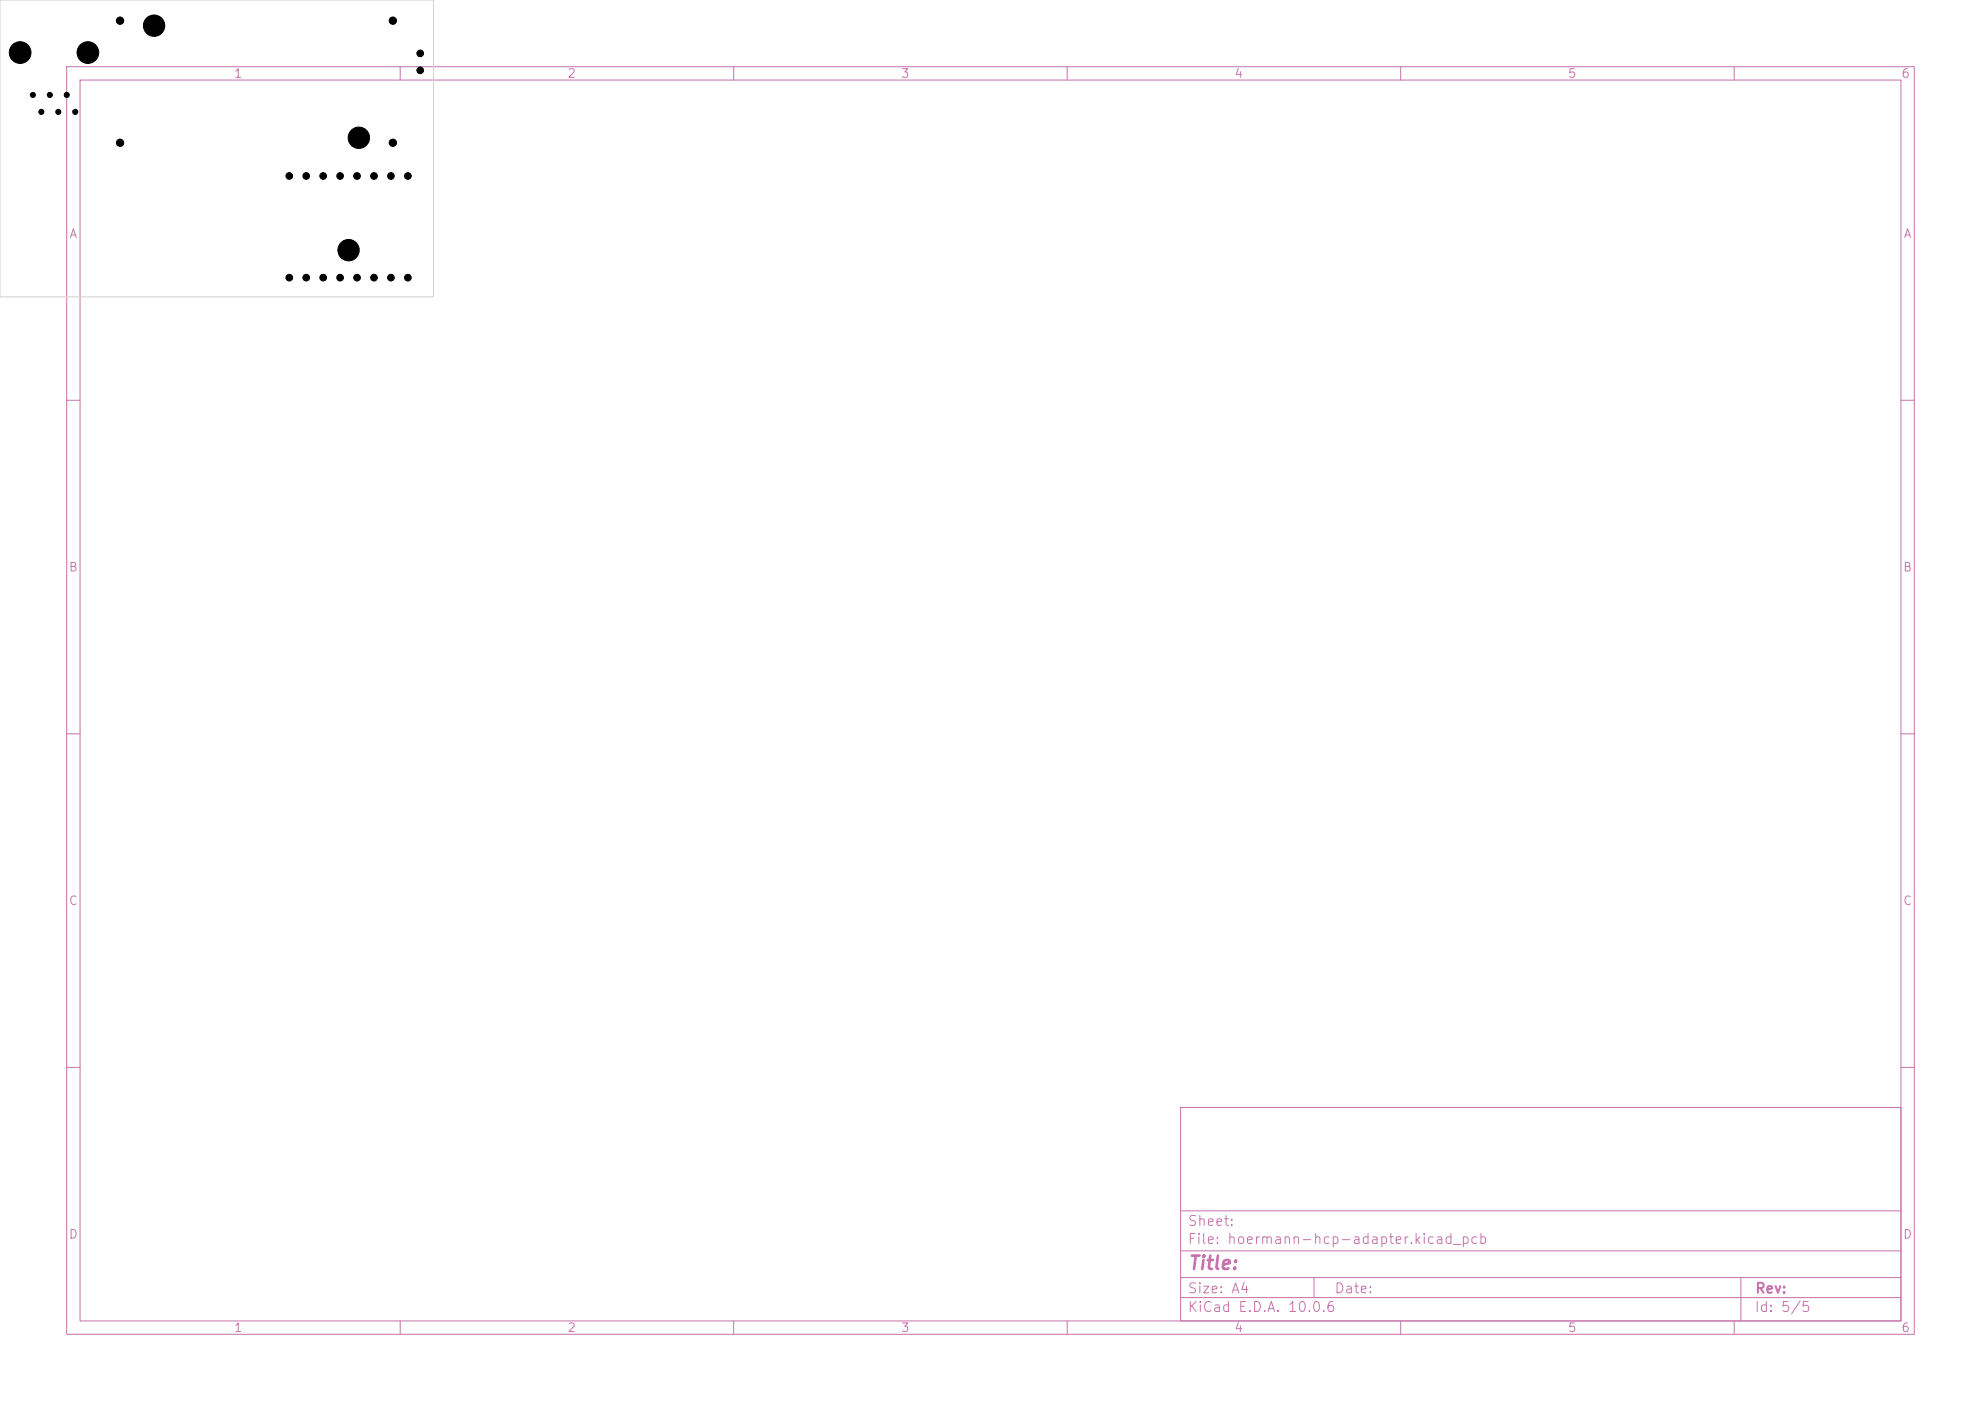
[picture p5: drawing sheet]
<svg xmlns="http://www.w3.org/2000/svg" width="297mm" height="210mm" viewBox="0 0 297 210" stroke-linecap="round" stroke-linejoin="round" font-family="sans-serif">
<defs><g id="words">
<text font-size="2" fill="#c872ab" x="178" y="190.8">Title:</text>
<g font-size="1.5" fill="#c872ab">
<text x="178" y="184.1">Sheet:</text>
<text x="178" y="186.8">File: hoermann-hcp-adapter.kicad_pcb</text>
<text x="178" y="197">KiCad E.D.A. 10.0.6</text>
<text x="178" y="194.2">Size: A4</text>
<text x="200" y="194.2">Date:</text>
<text x="263" y="197">Id: 5/5</text>
<text x="263" y="194.2">Rev:</text>
</g>
<g font-size="1.3" fill="#c872ab">
<text x="35" y="12">1</text>
<text x="85" y="12">2</text>
<text x="135" y="12">3</text>
<text x="185" y="12">4</text>
<text x="235" y="12">5</text>
<text x="285" y="12">6</text>
<text x="10.3" y="36">A</text>
<text x="285.3" y="36">A</text>
<text x="10.2" y="86">B</text>
<text x="285.2" y="86">B</text>
<text x="10.2" y="136">C</text>
<text x="285.2" y="136">C</text>
<text x="10.2" y="186">D</text>
<text x="285.2" y="186">D</text>
<text x="35" y="200">1</text>
<text x="85" y="200">2</text>
<text x="135" y="200">3</text>
<text x="185" y="200">4</text>
<text x="235" y="200">5</text>
<text x="285" y="200">6</text>
</g>
</g></defs>
<g fill="none" stroke="#c872ab" stroke-width=".15">
<path d="M10 10h277v190h-277zM12 12h273v186h-273zM60 10v2M110 10v2M160 10v2M210 10v2M260 10v2M10 60h2M285 60h2M10 110h2M285 110h2M10 160h2"/>
<path d="M177 166h108v32h-108zM285 160h2M60 198v2M110 198v2M160 198v2M177 194.5h108M177 191.5h108M177 187.5h108M177 181.5h108M197 191.5v3M210 198v2M260 198v2"/>
<path d="M261 191.5v6.5"/>
</g>
<path d="M0 0h65v44.5h-65z" fill="none" stroke="#d0d2cd" stroke-width=".15"/>
<g fill="#000" stroke="#000" stroke-width=".15">
<circle cx="3" cy="7.9" r="1.62"/>
<circle cx="4.9" cy="14.2" r=".38"/>
<circle cx="6.2" cy="16.8" r=".38"/>
<circle cx="7.5" cy="14.2" r=".38"/>
<circle cx="8.7" cy="16.8" r=".38"/>
<circle cx="10" cy="14.2" r=".38"/>
<circle cx="11.3" cy="16.8" r=".38"/>
<circle cx="13.2" cy="7.9" r="1.62"/>
<circle cx="18" cy="3.1" r=".55"/>
<circle cx="23.1" cy="3.9" r="1.6"/>
<circle cx="58.9" cy="3.1" r=".55"/>
<circle cx="63" cy="10.5" r=".5"/>
<circle cx="63" cy="8" r=".5"/>
<circle cx="18" cy="21.4" r=".55"/>
<circle cx="43.4" cy="26.4" r=".5"/>
<circle cx="45.9" cy="26.4" r=".5"/>
<circle cx="48.5" cy="26.4" r=".5"/>
<circle cx="51" cy="26.4" r=".5"/>
<circle cx="52.3" cy="37.5" r="1.6"/>
<circle cx="53.5" cy="26.4" r=".5"/>
<circle cx="53.8" cy="20.6" r="1.6"/>
<circle cx="56.1" cy="26.4" r=".5"/>
<circle cx="58.6" cy="26.4" r=".5"/>
<circle cx="58.9" cy="21.4" r=".55"/>
<circle cx="61.2" cy="26.4" r=".5"/>
<circle cx="43.4" cy="41.6" r=".5"/>
<circle cx="45.9" cy="41.6" r=".5"/>
<circle cx="48.5" cy="41.6" r=".5"/>
<circle cx="51" cy="41.6" r=".5"/>
<circle cx="53.5" cy="41.6" r=".5"/>
<circle cx="56.1" cy="41.6" r=".5"/>
<circle cx="58.6" cy="41.6" r=".5"/>
<circle cx="61.2" cy="41.6" r=".5"/>
</g>
<use href="#words"/>
</svg>
